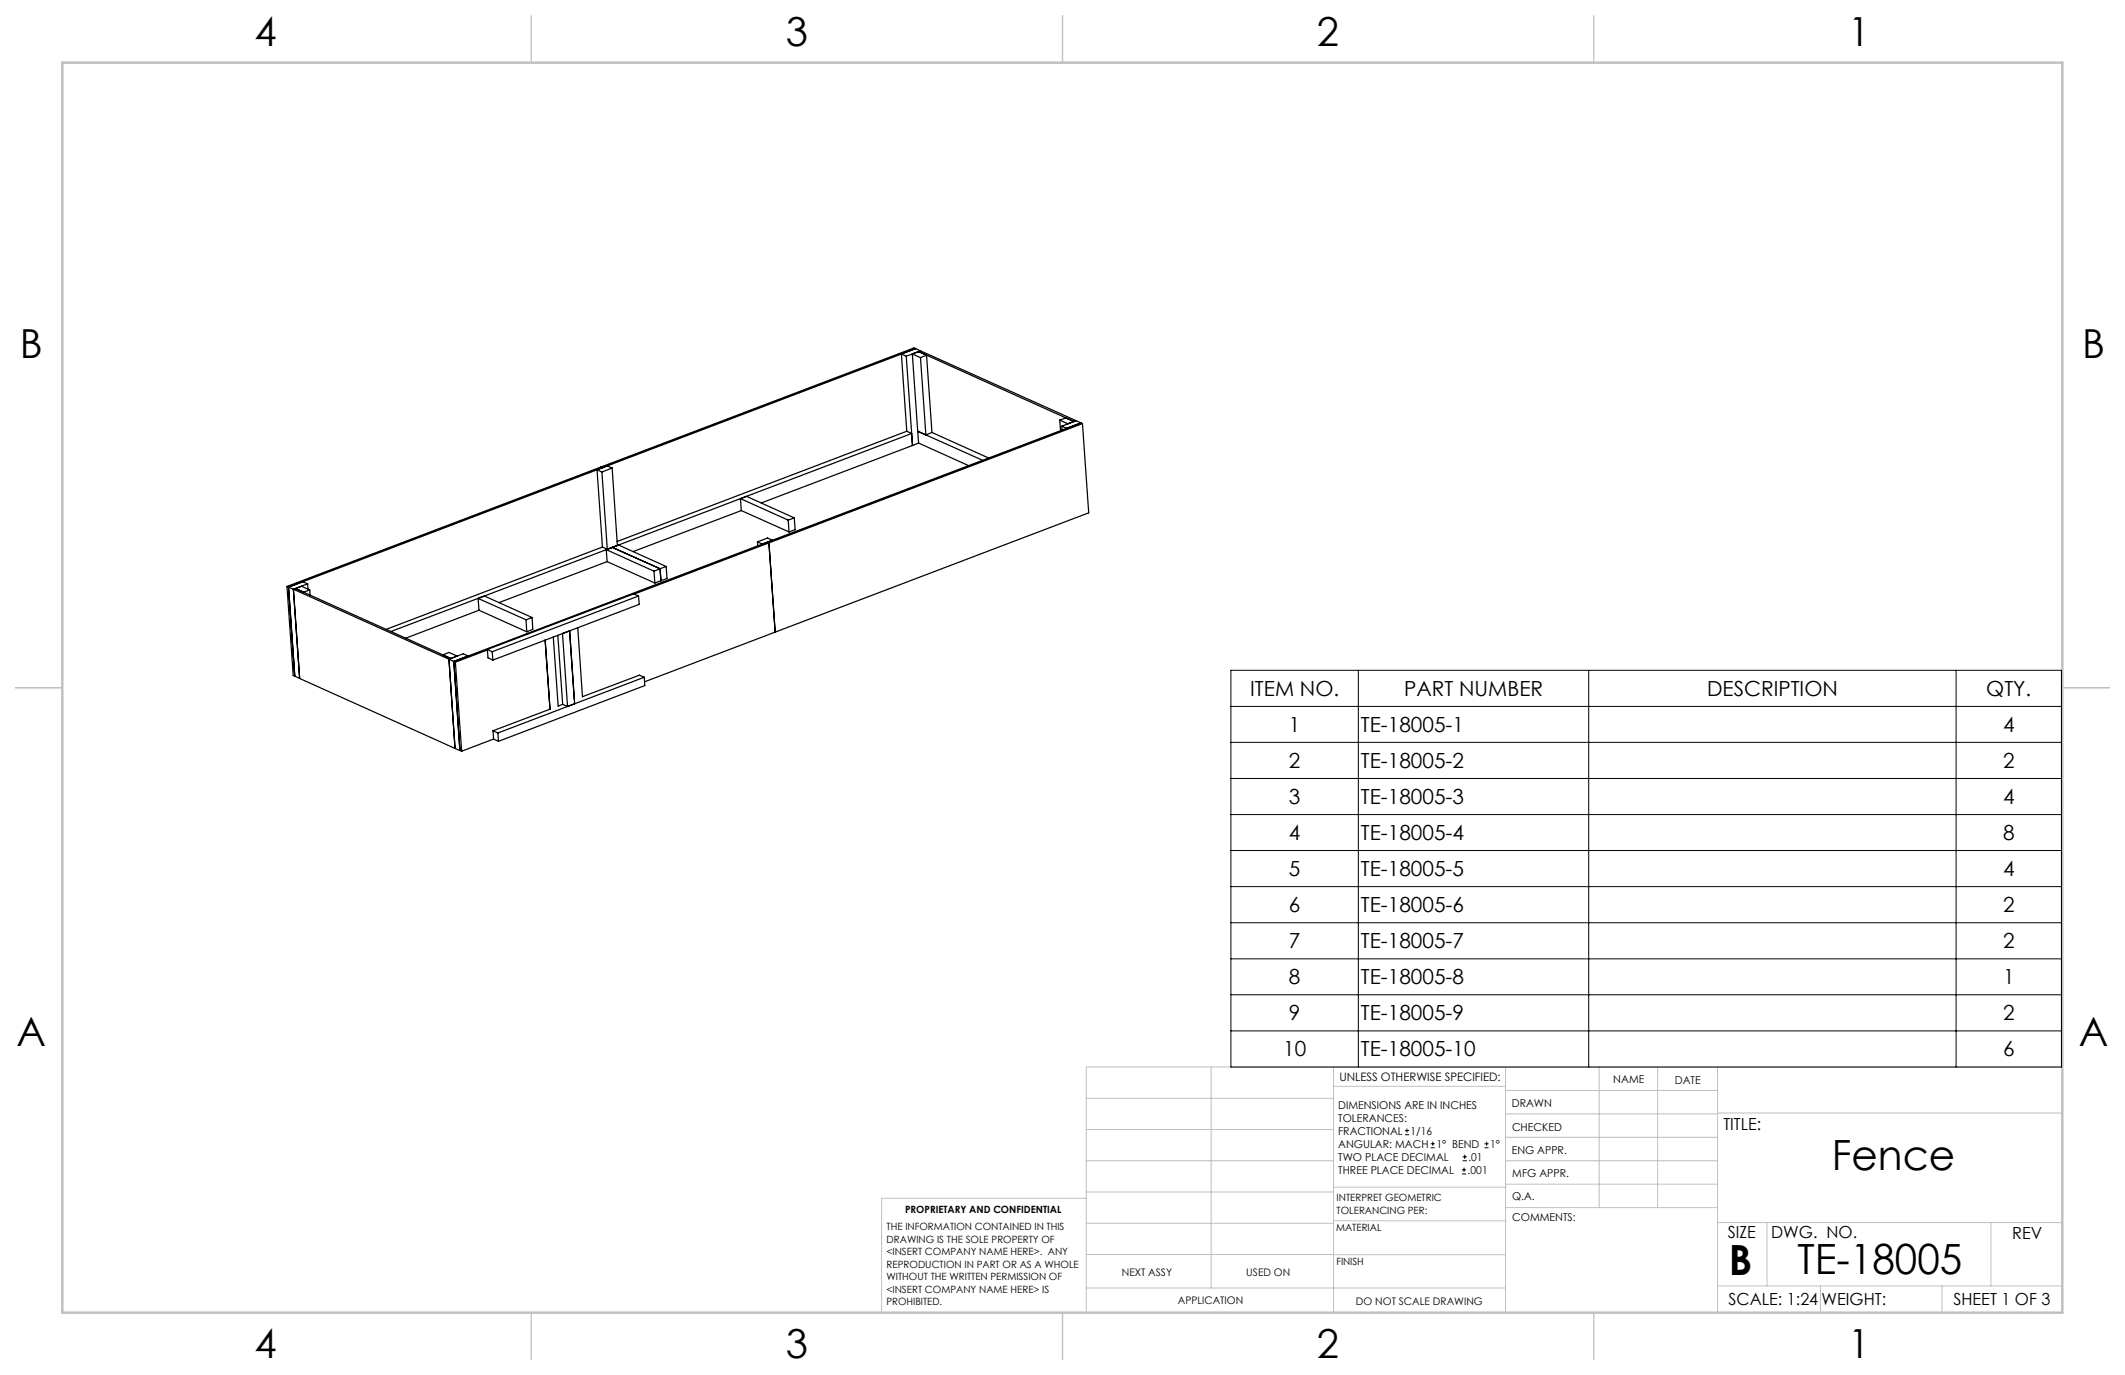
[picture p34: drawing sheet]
<svg xmlns="http://www.w3.org/2000/svg" width="432mm" height="279mm" viewBox="0 0 432 279" stroke-linecap="round" stroke-linejoin="round" font-family="sans-serif">
<defs><g id="words">
<g font-size="8.5">
<text x="372.2" y="237.7">Fence</text>
<text x="351.3" y="259">B</text>
<text x="365.3" y="258.9">TE-18005</text>
</g>
<g font-size="8.1">
<text x="51.7" y="9.3">4</text>
<text x="159.7" y="9.3">3</text>
<text x="267.6" y="9.3">2</text>
<text x="375.6" y="9.3">1</text>
<text x="4" y="72.8">B</text>
<text x="423.1" y="72.8">B</text>
<text x="3.3" y="212.5">A</text>
<text x="422.4" y="212.5">A</text>
<text x="51.7" y="276">4</text>
<text x="159.7" y="276">3</text>
<text x="267.6" y="276">2</text>
<text x="375.6" y="276">1</text>
</g>
<g font-size="4.2">
<text x="254.1" y="141.4">ITEM NO.</text>
<text x="285.3" y="141.4">PART NUMBER</text>
<text x="346.9" y="141.4">DESCRIPTION</text>
<text x="403.6" y="141.4">QTY.</text>
<text x="261.9" y="148.7">1</text>
<text x="276.5" y="148.7">TE-18005-1</text>
<text x="407" y="148.7">4</text>
<text x="261.9" y="156">2</text>
<text x="276.5" y="156">TE-18005-2</text>
<text x="407" y="156">2</text>
<text x="261.9" y="163.4">3</text>
<text x="276.5" y="163.4">TE-18005-3</text>
<text x="407" y="163.4">4</text>
<text x="261.9" y="170.7">4</text>
<text x="276.5" y="170.7">TE-18005-4</text>
<text x="407" y="170.7">8</text>
<text x="261.9" y="178">5</text>
<text x="276.5" y="178">TE-18005-5</text>
<text x="407" y="178">4</text>
<text x="261.9" y="185.3">6</text>
<text x="276.5" y="185.3">TE-18005-6</text>
<text x="407" y="185.3">2</text>
<text x="261.9" y="192.7">7</text>
<text x="276.5" y="192.7">TE-18005-7</text>
<text x="407" y="192.7">2</text>
<text x="261.9" y="200">8</text>
<text x="276.5" y="200">TE-18005-8</text>
<text x="407" y="200">1</text>
<text x="261.9" y="207.3">9</text>
<text x="276.5" y="207.3">TE-18005-9</text>
<text x="407" y="207.3">2</text>
<text x="260.7" y="214.7">10</text>
<text x="276.5" y="214.7">TE-18005-10</text>
<text x="407" y="214.7">6</text>
</g>
<g font-size="3.4">
<text x="350.2" y="229.5">TITLE:</text>
<text x="351.1" y="251.6">SIZE</text>
<text x="359.9" y="251.6">DWG. NO.</text>
<text x="408.9" y="251.7">REV</text>
<text x="351.2" y="265.2">SCALE: 1:24</text>
<text x="370.1" y="265.3">WEIGHT:</text>
<text x="396.9" y="265.2">SHEET 1 OF 3</text>
</g>
<text font-size="2.4" x="272.2" y="219.7">UNLESS OTHERWISE SPECIFIED:</text>
<g font-size="2.2">
<text x="327.8" y="220.1">NAME</text>
<text x="340.3" y="220.2">DATE</text>
<text x="271.9" y="225.3">DIMENSIONS ARE IN INCHES</text>
<text x="271.9" y="227.9">TOLERANCES:</text>
<text x="307.2" y="224.9">DRAWN</text>
<text x="271.9" y="230.6">FRACTIONAL</text>
<text x="271.9" y="233.2">ANGULAR: MACH</text>
<text x="286.6" y="230.6">1/16</text>
<text x="291.9" y="233.2">1° BEND</text>
<text x="302.8" y="233.2">1°</text>
<text x="307.3" y="229.8">CHECKED</text>
<text x="271.9" y="238.5">THREE PLACE DECIMAL</text>
<text x="271.9" y="235.9">TWO PLACE DECIMAL</text>
<text x="298.2" y="238.5">.001</text>
<text x="298.4" y="235.9">.01</text>
<text x="307.2" y="234.5">ENG APPR.</text>
<text x="307.3" y="239.2">MFG APPR.</text>
<text x="307.3" y="243.9">Q.A.</text>
<text x="307.3" y="248.1">COMMENTS:</text>
</g>
<g font-size="2.1">
<text x="227.9" y="259.2">NEXT ASSY</text>
<text x="253.3" y="259.2">USED ON</text>
<text x="239.3" y="265">APPLICATION</text>
<text x="275.5" y="265.1">DO NOT SCALE DRAWING</text>
</g>
<g font-size="2">
<text x="271.6" y="244.1">INTERPRET GEOMETRIC</text>
<text x="180.2" y="250">THE INFORMATION CONTAINED IN THIS</text>
<text x="183.9" y="246.4">PROPRIETARY AND CONFIDENTIAL</text>
<text x="271.5" y="250.2">MATERIAL</text>
<text x="271.6" y="246.6">TOLERANCING PER:</text>
<text x="180.2" y="252.5">DRAWING IS THE SOLE PROPERTY OF</text>
<text x="180.2" y="255.1">&lt;INSERT COMPANY NAME HERE&gt;. ANY</text>
<text x="180.2" y="257.6">REPRODUCTION IN PART OR AS A WHOLE</text>
<text x="271.5" y="257">FINISH</text>
<text x="180.2" y="260.1">WITHOUT THE WRITTEN PERMISSION OF</text>
<text x="180.2" y="262.6">&lt;INSERT COMPANY NAME HERE&gt; IS</text>
<text x="180.2" y="265.2">PROHIBITED.</text>
</g>
</g></defs>
<g fill="none" stroke="#c0c0c0" stroke-width=".2">
<path d="M246.1 216.8v44.9M271 216.8v49.9M305.9 216.8v49.9M324.9 216.8v28.6M336.8 216.8v28.6M349 216.8v49.9M419.1 216.8h-198.4v49.9M220.7 235.9h50.3M220.7 229.5h50.3M220.7 223.2h50.3M271 220.7h34.9M305.9 231.1h43.1"/>
<path d="M305.9 226.3h43.1M305.9 221.6h43.1M305.9 235.9h43.1M349 226.2h70.1M220.7 248.6h50.3M220.7 242.2h50.3M220.7 254.9h50.3M220.7 243.5h-41.6v23.2M271 255h34.9M271 248.1h35M271 241.2h35M305.9 240.6h43.1"/>
<path d="M306 245.4h43M349 248.4h70.1M359.1 248.4v12.9M404.6 248.4v12.9M220.7 261.7h85.2M349 261.3h70.1M369.9 261.3v5.4M394.6 261.3v5.4"/>
</g>
<path d="M108 3.2v9.5M215.9 3.2v9.5M323.8 3.2v9.5M3.1 139.7h9.6M419.1 139.7h9.5M108 266.7v9.6M215.9 266.7v9.6M323.8 266.7v9.6" fill="none" stroke="#c0c0c0" stroke-width=".25"/>
<path d="M12.7 12.7h406.4v254h-406.4z" fill="none" stroke="#c0c0c0" stroke-width=".5"/>
<g fill="none" stroke="#000" stroke-width=".2">
<path d="M250.1 136.2h168.8v80.6h-168.8zM276 136.2v80.6M322.8 136.2v80.6M397.5 136.2v80.6M250.1 150.8h168.8M250.1 158.2h168.8M250.1 143.5h168.8M250.1 165.5h168.8M250.1 172.8h168.8M250.1 180.2h168.8M250.1 187.5h168.8M250.1 194.8h168.8"/>
<path d="M250.1 202.1h168.8M250.1 209.5h168.8M285.5 230.6h.8M285.5 229.7h.8M285.9 229.3v.9M290.7 233.2h.8M290.7 232.4h.8M291.1 232v.8M297.1 238.5h.8M297.1 237.7h.8M297.2 235.9h.9M297.2 235.1h.9"/>
<path d="M297.5 237.3v.8M297.6 234.6v.9M301.7 233.2h.8M301.7 232.4h.8M302.1 232v.8"/>
</g>
<g fill="none" stroke="#000" stroke-width=".25">
<path d="M183.2 71.9l.9 .5M183.2 71.9l1.1 15.7M184.1 72.4l1.3 18.1M185.4 71.9l1.6 .8M185.4 71.9l1.1 15.7M186.1 70.8l.9 .5M186.1 70.8l-2.9 1.1M186.1 70.8l-.4-.1-63.7 24.2M186.1 70.8l-63.8 24.3M186.7 71.4l1.6 .8M186.7 71.4l-1.3 .5M186.7 71.4l31.5 14.3"/>
<path d="M187 72.7l1.1 15.7 1.3-.5M187 71.3l-2.9 1.1M187 71.3l-.3 .1M187 71.3l31.7 14.2M188.3 72.2l-1.3 .5M188.3 72.2l1.1 15.7M121.3 95.5l1.1 15.7M121.3 95.5l1 .4M122 94.9l.3 .2M122 94.9l-63.7 24.3M122.3 95.9l1.1 15.7M122.3 95.1l-63.7 24.2"/>
<path d="M124.4 95.1l-2.1 .8M124.4 95.1l1 15.7-2 .8M124.4 95.1l-1-.4-2.1 .8M184.3 87.6l.9 .5-60.8 23.1M184.3 87.6l-58.9 22.4M185.4 90.5l-30.7 11.7M186.5 87.6l13.1 5.9M186.5 87.6l.2 2.4M186.7 90l10.1 4.6M186.7 90l-1.3 .5M189.4 87.9l11.5 5.2M215.3 85.4l1.3-.5 1.6 .8"/>
<path d="M215.3 85.4l1.7 .7 1.2-.4M215.3 85.4l.2 2.1M215.8 86.6v.8M218.7 85.5l.9 .4M218.7 85.5l-2.9 1.1M218.7 85.5l-.5 .2M219.6 85.9l-2.9 1.1-.9-.4M219.6 85.9l.4 .2M219.6 85.9l-63.7 24.3M220 86.1l1.2 18.1-63.7 24.2M220 86.1l-63.8 24.2M58.3 119.2l.3 .1"/>
<path d="M58.3 119.2l1.3 18.1 .3 .1M58.6 119.3l1 .4M58.6 119.3l1.3 18.1M59.6 119.7l1.3 18.2M59.6 119.7l31.6 14.2M60 119.6l1.7 .7 1.2-.4M60 119.6l1.3-.5 1.6 .8M60 119.6l-.4 .1M60 119.6l31.6 14.2M62.5 118.6l.1 1.1M62.5 118.6l-2.9 1.1M62.5 118.6l-1-.4-2.9 1.1"/>
<path d="M62.9 119.9l.1 1M122.4 111.2l1 .4M122.4 111.2l-43.9 16.7M123.2 111.7l.2 2.4M123.2 111.7l9.7 4.4M123.4 114.1l9.7 4.4M123.4 114.1l-22 8.3M124.4 111.2l9.7 4.4M124.4 111.2l1.3-.5 9.7 4.4M124.4 111.2l-1.2 .5M124.4 111.2l-44.9 17.1M132.9 116.1l.2 2.4"/>
<path d="M134.1 115.6l.2 2.4M134.1 115.6l-1.2 .5M135.4 115.1l.1 2.4-2.4 1M135.4 115.1l-1.3 .5M150.5 101.3l9.7 4.4M150.5 101.3l.1 2.5M150.5 101.3l1.2-.4 9.7 4.3M150.6 103.8l9.7 4.3M150.6 103.8l-21.9 8.3M153.9 110.1l2.1-.8 1 .5-2.1 .8zM153.9 110.1l.1 .8M155.9 110.2l.3 .1"/>
<path d="M155.9 110.2l-63.7 24.2M156.2 110.3l-27.3 10.4M156.2 110.3l1.3 18.1M160.2 105.7l.1 2.4M161.4 105.2l.2 2.4-1.3 .5M161.4 105.2l-1.2 .5M59.9 137.4l1 .5M60.9 137.9l31.6 14.2M90 133.1l1.2-.5 1.7 .7-1.3 .5zM91.2 133.9l2.9-1 1 .4-2.9 1.1M91.2 133.9l1.3 18.2M91.2 133.9l1 .5"/>
<path d="M91.6 133.8l-.4 .1M92.2 134.4l1.3 18.1M92.2 134.4l.3 .1M92.5 134.5l1.3 18.1M97.2 121.6l1.2-.5 9.7 4.4M97.2 121.6l9.7 4.3M97.2 121.6l.1 2.4M97.3 124l9.7 4.4M97.3 124l-14.9 5.7M99 132l1 .4M99 132l.2 1.7 1 .4M99 132.1l-6.5 2.4"/>
<path d="M100 132.4l.2 1.7M106.9 125.9l.1 2.5M108.1 125.5l.2 2.4-1.3 .5M108.1 125.5l-1.2 .4M110.8 130.1l1 14-11.6 4.4M112.4 129.4l1 14.1 .9-.4M113.3 129.1l1 14M115.7 128.2l-1.4 .5 1 14.8M115.7 128.2l1.1 14.8-1.5 .5M115.7 128.2l1 14M117.4 127.6l1 14M129.8 121.1l.1 1.7-29.7 11.3"/>
<path d="M129.8 121.1l-29.8 11.3M129.8 121.1l-1-.4-29.8 11.3M130.9 137.6l.1 1.7-29.7 11.3M130.9 137.6l-29.7 11.3M130.9 137.6l-1-.4-11.5 4.4M157.5 128.4l-26.5 10.1M92.5 152.1l1 .4M93.5 152.5l.3 .1M100.2 148.5l1 .4M100.2 148.5l.1 1.7M100.3 150.2l1 .4M100.3 150.2l-6.5 2.4"/>
<path d="M101.2 148.9l.1 1.7M114.3 143.1l1 .4"/>
</g>
<use href="#words"/>
</svg>
